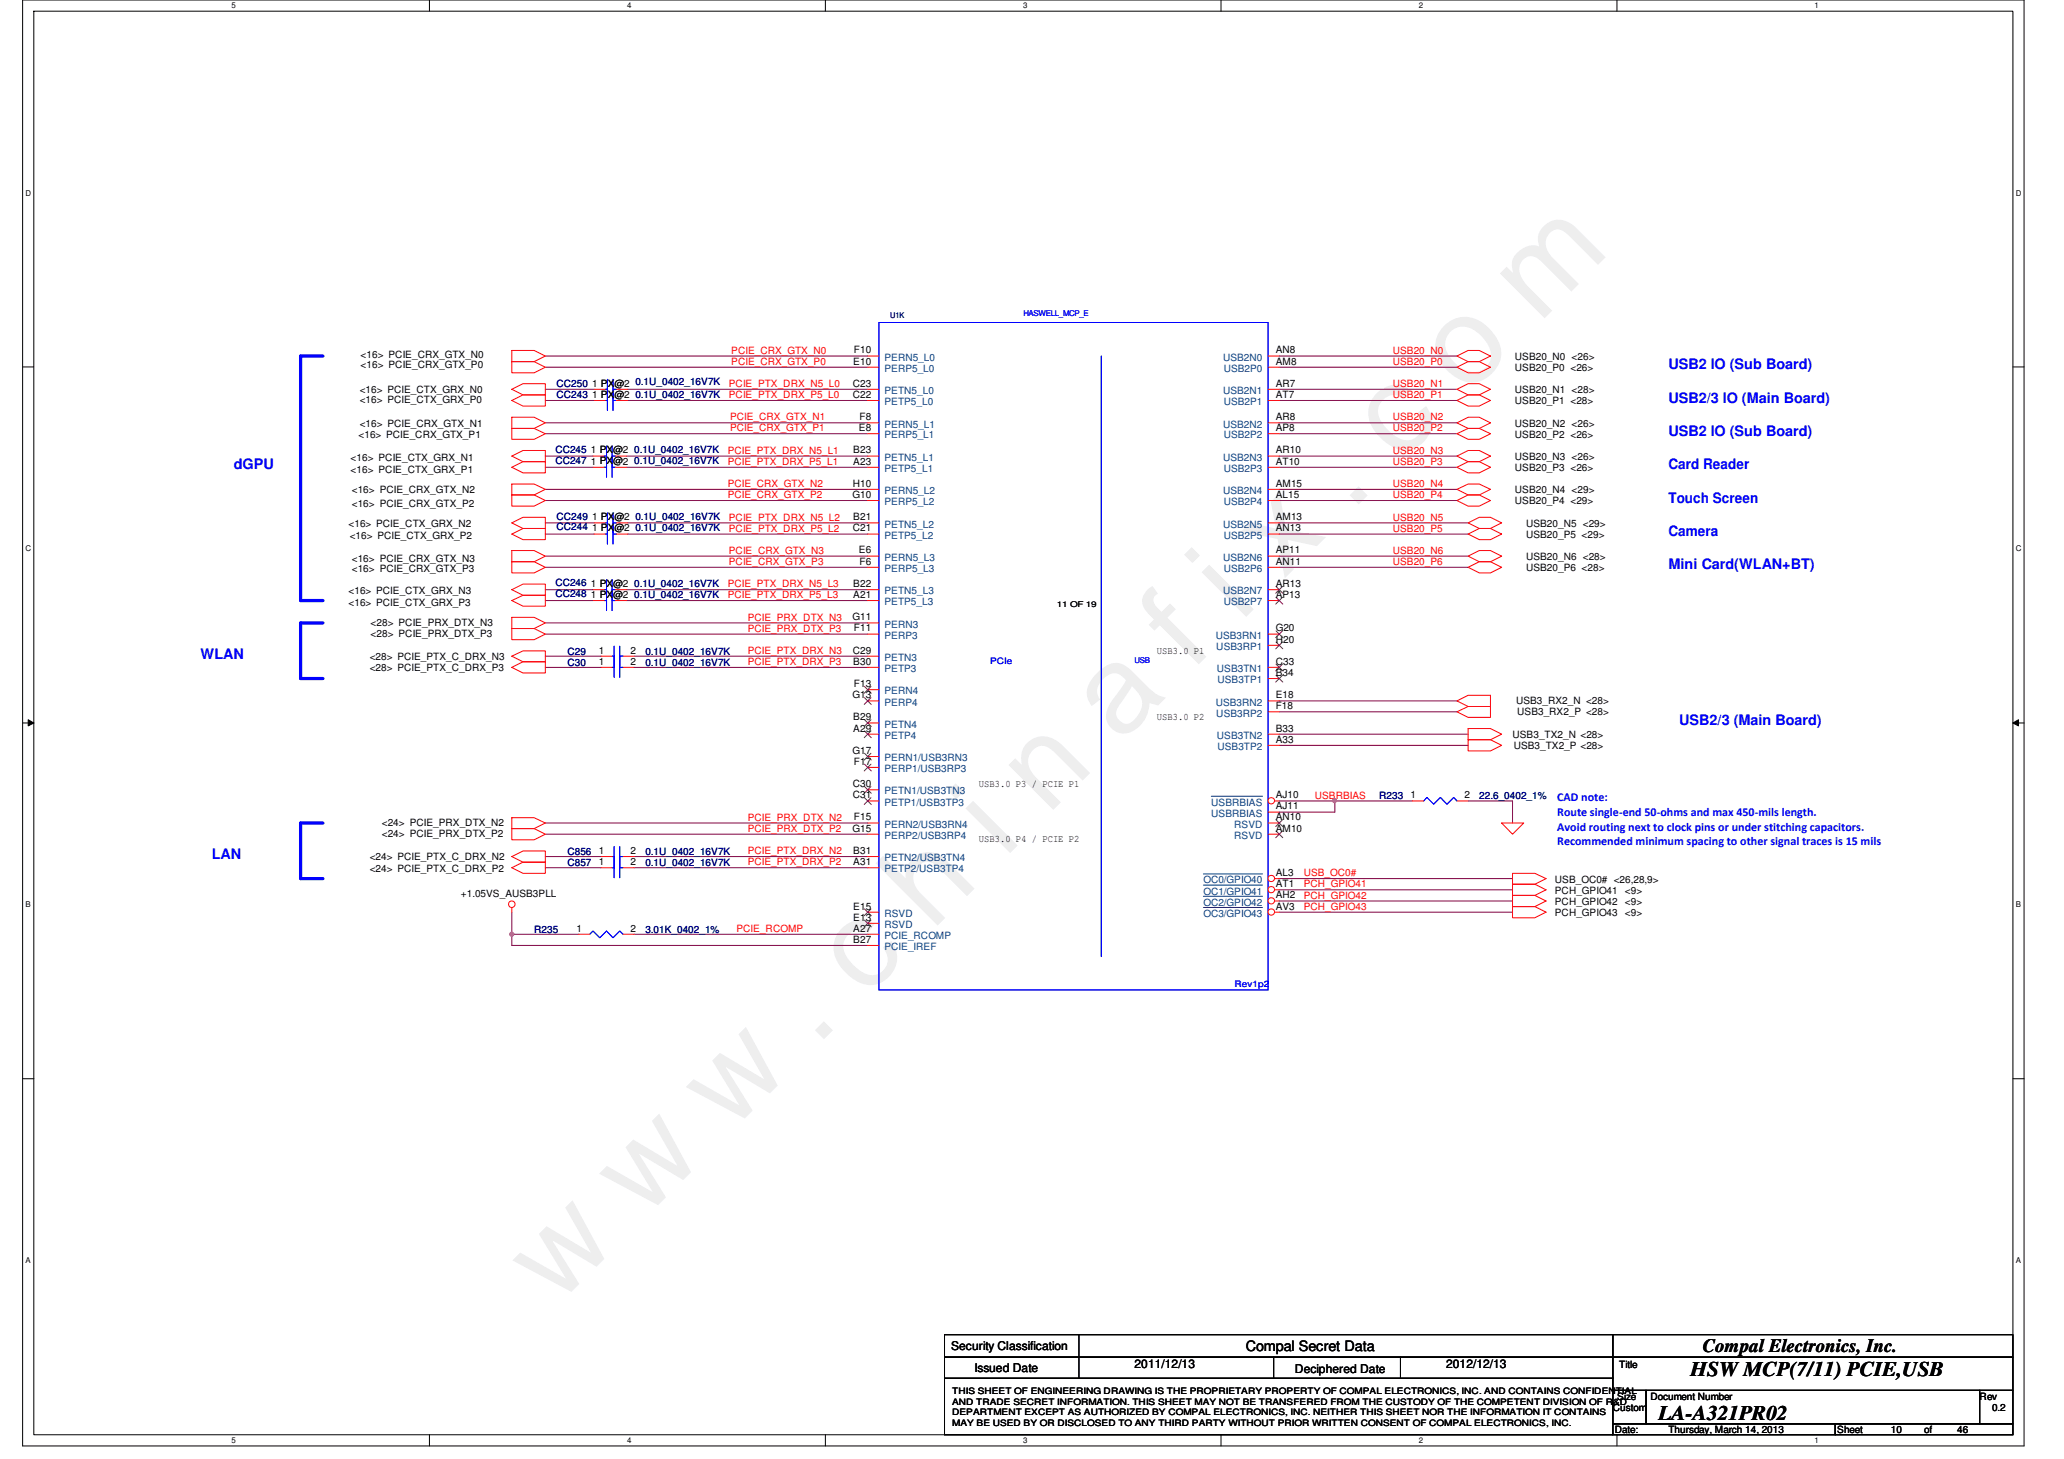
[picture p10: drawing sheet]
<svg xmlns="http://www.w3.org/2000/svg" width="297mm" height="210mm" viewBox="0 0 297 210" stroke-linecap="round" stroke-linejoin="round" font-family="sans-serif">
<defs><g id="words">
<text font-size="17.6" fill="#f0f" x="80.1" y="188" transform="rotate(-45 80.1 188)">w w w . c h i n a f i x . c o m</text>
<g font-size="3">
<text x="243.3" y="198">HSW MCP(7/11) PCIE,USB</text>
<text x="238.7" y="204.3">LA-A321PR02</text>
</g>
<text font-size="2.7" x="245.1" y="194.5">Compal Electronics, Inc.</text>
<g font-size="2.1" fill="#00f">
<text x="240.1" y="53.1">USB2 IO (Sub Board)</text>
<text x="240.1" y="57.9">USB2/3 IO (Main Board)</text>
<text x="240.1" y="62.7">USB2 IO (Sub Board)</text>
<text x="33.7" y="67.5">dGPU</text>
<text x="240.1" y="67.5">Card Reader</text>
<text x="240.1" y="77.1">Camera</text>
<text x="240.1" y="72.3">Touch Screen</text>
<text x="240.1" y="81.9">Mini Card(WLAN+BT)</text>
<text x="28.9" y="94.7">WLAN</text>
<text x="241.7" y="104.3">USB2/3 (Main Board)</text>
<text x="30.5" y="123.5">LAN</text>
</g>
<text font-size="2.1" x="179.3" y="194.4">Compal Secret Data</text>
<g font-size="1.7" fill="#00f">
<text x="224.1" y="115.3">CAD note:</text>
<text x="224.1" y="117.4">Route single-end 50-ohms and max 450-mils length.</text>
<text x="224.1" y="119.5">Avoid routing next to clock pins or under stitching capacitors.</text>
<text x="224.1" y="121.6">Recommended minimum spacing to other signal traces is 15 mils</text>
</g>
<g font-size="1.7">
<text x="136.9" y="194.3">Security Classification</text>
<text x="140.2" y="197.3">Issued Date</text>
<text x="163.3" y="196.8">2011/12/13</text>
<text x="186.3" y="197.5">Deciphered Date</text>
<text x="208.1" y="196.8">2012/12/13</text>
</g>
<g font-size="1.4">
<text x="51.9" y="52.9">&lt;16&gt; PCIE_CRX_GTX_P0</text>
<text x="51.9" y="51.4">&lt;16&gt; PCIE_CRX_GTX_N0</text>
<text x="122.8" y="52.5">E10</text>
<text x="122.9" y="50.8">F10</text>
<text x="183.6" y="50.8">AN8</text>
<text x="183.6" y="52.5">AM8</text>
<text x="218" y="53.4">USB20_P0 &lt;26&gt;</text>
<text x="218" y="51.8">USB20_N0 &lt;26&gt;</text>
<text x="51.8" y="58">&lt;16&gt; PCIE_CTX_GRX_P0</text>
<text x="51.8" y="56.6">&lt;16&gt; PCIE_CTX_GRX_N0</text>
<text x="85.2" y="55.6">1 PX@2</text>
<text x="85.2" y="57.2">1 PX@2</text>
<text x="122.7" y="57.2">C22</text>
<text x="122.7" y="55.6">C23</text>
<text x="183.6" y="55.6">AR7</text>
<text x="183.6" y="57.2">AT7</text>
<text x="218" y="58.2">USB20_P1 &lt;28&gt;</text>
<text x="218" y="56.6">USB20_N1 &lt;28&gt;</text>
<text x="51.6" y="63">&lt;16&gt; PCIE_CRX_GTX_P1</text>
<text x="51.8" y="61.4">&lt;16&gt; PCIE_CRX_GTX_N1</text>
<text x="85" y="65.2">1 PX@2</text>
<text x="122.8" y="65.2">B23</text>
<text x="123.6" y="62">E8</text>
<text x="123.7" y="60.5">F8</text>
<text x="183.6" y="60.5">AR8</text>
<text x="183.6" y="65.2">AR10</text>
<text x="183.6" y="62">AP8</text>
<text x="218" y="63">USB20_P2 &lt;26&gt;</text>
<text x="218" y="61.4">USB20_N2 &lt;26&gt;</text>
<text x="50.5" y="66.3">&lt;16&gt; PCIE_CTX_GRX_N1</text>
<text x="50.5" y="68.1">&lt;16&gt; PCIE_CTX_GRX_P1</text>
<text x="50.6" y="71">&lt;16&gt; PCIE_CRX_GTX_N2</text>
<text x="85" y="66.8">1 PX@2</text>
<text x="122.7" y="71.6">G10</text>
<text x="122.7" y="70">H10</text>
<text x="122.8" y="66.8">A23</text>
<text x="183.6" y="70">AM15</text>
<text x="183.6" y="66.8">AT10</text>
<text x="183.6" y="71.6">AL15</text>
<text x="218" y="67.8">USB20_P3 &lt;26&gt;</text>
<text x="218" y="66.2">USB20_N3 &lt;26&gt;</text>
<text x="218" y="71">USB20_N4 &lt;29&gt;</text>
<text x="50.2" y="75.8">&lt;16&gt; PCIE_CTX_GRX_N2</text>
<text x="50.3" y="77.5">&lt;16&gt; PCIE_CTX_GRX_P2</text>
<text x="50.6" y="72.9">&lt;16&gt; PCIE_CRX_GTX_P2</text>
<text x="85.2" y="74.8">1 PX@2</text>
<text x="85.2" y="76.5">1 PX@2</text>
<text x="122.7" y="76.5">C21</text>
<text x="122.8" y="74.8">B21</text>
<text x="183.6" y="74.8">AM13</text>
<text x="183.6" y="76.5">AN13</text>
<text x="218" y="72.6">USB20_P4 &lt;29&gt;</text>
<text x="219.6" y="77.4">USB20_P5 &lt;29&gt;</text>
<text x="219.6" y="75.8">USB20_N5 &lt;29&gt;</text>
<text x="50.6" y="82.3">&lt;16&gt; PCIE_CRX_GTX_P3</text>
<text x="50.6" y="80.9">&lt;16&gt; PCIE_CRX_GTX_N3</text>
<text x="123.6" y="79.6">E6</text>
<text x="123.7" y="81.2">F6</text>
<text x="183.6" y="79.6">AP11</text>
<text x="183.6" y="81.2">AN11</text>
<text x="219.6" y="82.2">USB20_P6 &lt;28&gt;</text>
<text x="219.6" y="80.6">USB20_N6 &lt;28&gt;</text>
<text x="50.2" y="87.1">&lt;16&gt; PCIE_CTX_GRX_P3</text>
<text x="50.2" y="85.4">&lt;16&gt; PCIE_CTX_GRX_N3</text>
<text x="85" y="84.5">1 PX@2</text>
<text x="85" y="86">1 PX@2</text>
<text x="122.7" y="89.2">G11</text>
<text x="122.8" y="84.5">B22</text>
<text x="122.8" y="86">A21</text>
<text x="183.6" y="84.5">AR13</text>
<text x="183.6" y="86">AP13</text>
<text x="53.2" y="95">&lt;28&gt; PCIE_PTX_C_DRX_N3</text>
<text x="53.3" y="91.6">&lt;28&gt; PCIE_PRX_DTX_P3</text>
<text x="53.3" y="90">&lt;28&gt; PCIE_PRX_DTX_N3</text>
<text x="86.2" y="94">1</text>
<text x="86.2" y="95.6">1</text>
<text x="90.8" y="94">2</text>
<text x="90.8" y="95.6">2</text>
<text x="122.7" y="94">C29</text>
<text x="122.8" y="95.6">B30</text>
<text x="122.9" y="90.8">F11</text>
<text x="166.5" y="94">USB3.0 P1</text>
<text x="183.6" y="90.8">G20</text>
<text x="183.6" y="92.5">H20</text>
<text x="183.6" y="95.6">C33</text>
<text x="53.2" y="96.6">&lt;28&gt; PCIE_PTX_C_DRX_P3</text>
<text x="122.7" y="100.5">G13</text>
<text x="122.9" y="98.8">F13</text>
<text x="183.6" y="100.5">E18</text>
<text x="183.6" y="97.2">B34</text>
<text x="218.2" y="101.2">USB3_RX2_N &lt;28&gt;</text>
<text x="122.8" y="105.2">A29</text>
<text x="122.8" y="103.6">B29</text>
<text x="166.5" y="103.6">USB3.0 P2</text>
<text x="183.6" y="102">F18</text>
<text x="183.6" y="105.2">B33</text>
<text x="183.6" y="106.8">A33</text>
<text x="217.7" y="106.2">USB3_TX2_N &lt;28&gt;</text>
<text x="217.8" y="107.8">USB3_TX2_P &lt;28&gt;</text>
<text x="218.4" y="102.8">USB3_RX2_P &lt;28&gt;</text>
<text x="122.7" y="108.5">G17</text>
<text x="122.7" y="113.2">C30</text>
<text x="122.9" y="110">F17</text>
<text x="140.9" y="113.2">USB3.0 P3 / PCIE P1</text>
<text x="54.9" y="118.8">&lt;24&gt; PCIE_PRX_DTX_N2</text>
<text x="122.7" y="119.6">G15</text>
<text x="122.7" y="114.9">C31</text>
<text x="122.9" y="118">F15</text>
<text x="183.6" y="116.5">AJ11</text>
<text x="183.6" y="118">AN10</text>
<text x="183.6" y="119.6">AM10</text>
<text x="183.6" y="114.9">AJ10</text>
<text x="203" y="114.9">1</text>
<text x="210.8" y="114.9">2</text>
<text x="53.2" y="125.4">&lt;24&gt; PCIE_PTX_C_DRX_P2</text>
<text x="53.2" y="123.8">&lt;24&gt; PCIE_PTX_C_DRX_N2</text>
<text x="54.9" y="120.4">&lt;24&gt; PCIE_PRX_DTX_P2</text>
<text x="86.2" y="124.5">1</text>
<text x="86.2" y="122.9">1</text>
<text x="90.8" y="124.5">2</text>
<text x="90.8" y="122.9">2</text>
<text x="122.8" y="122.9">B31</text>
<text x="122.8" y="124.5">A31</text>
<text x="140.9" y="121.2">USB3.0 P4 / PCIE P2</text>
<text x="66.3" y="129.1">+1.05VS_AUSB3PLL</text>
<text x="122.8" y="130.9">E15</text>
<text x="183.6" y="130.9">AV3</text>
<text x="183.6" y="129.2">AH2</text>
<text x="183.6" y="127.6">AT1</text>
<text x="183.6" y="126">AL3</text>
<text x="223.8" y="127">USB_OC0# &lt;26,28,9&gt;</text>
<text x="223.8" y="131.8">PCH_GPIO43</text>
<text x="223.8" y="128.6">PCH_GPIO41</text>
<text x="223.8" y="130.2">PCH_GPIO42</text>
<text x="233.8" y="131.8">&lt;9&gt;</text>
<text x="233.8" y="128.6">&lt;9&gt;</text>
<text x="233.8" y="130.2">&lt;9&gt;</text>
<text x="83" y="134">1</text>
<text x="90.8" y="134">2</text>
<text x="122.8" y="134">A27</text>
<text x="122.8" y="135.6">B27</text>
<text x="122.8" y="132.5">E13</text>
<text x="233" y="196.8">Title</text>
<text x="232.1" y="203">Custom</text>
<text x="232.7" y="201.4">Size</text>
<text x="237.5" y="201.4">Document Number</text>
<text x="284.9" y="201.4">Rev</text>
<text x="286.7" y="203">0.2</text>
<text x="232.4" y="206.2">Date:</text>
<text x="240.1" y="206.2">Thursday, March 14, 2013</text>
<text x="264.4" y="206.2">Sheet</text>
<text x="272.1" y="206.2">10</text>
<text x="276.9" y="206.2">of</text>
<text x="281.7" y="206.2">46</text>
</g>
<g font-size="1.4" fill="#f00">
<text x="105.2" y="50.9">PCIE_CRX_GTX_N0</text>
<text x="105.2" y="52.5">PCIE_CRX_GTX_P0</text>
<text x="200.4" y="50.9">USB20_N0</text>
<text x="200.4" y="52.5">USB20_P0</text>
<text x="104.9" y="55.7">PCIE_PTX_DRX_N5_L0</text>
<text x="104.9" y="57.3">PCIE_PTX_DRX_P5_L0</text>
<text x="200.4" y="55.7">USB20_N1</text>
<text x="200.4" y="57.3">USB20_P1</text>
<text x="104.7" y="65.3">PCIE_PTX_DRX_N5_L1</text>
<text x="105.1" y="60.5">PCIE_CRX_GTX_N1</text>
<text x="105.1" y="62.1">PCIE_CRX_GTX_P1</text>
<text x="200.4" y="60.5">USB20_N2</text>
<text x="200.4" y="65.3">USB20_N3</text>
<text x="200.4" y="62.1">USB20_P2</text>
<text x="104.7" y="66.9">PCIE_PTX_DRX_P5_L1</text>
<text x="104.7" y="70.1">PCIE_CRX_GTX_N2</text>
<text x="104.7" y="71.7">PCIE_CRX_GTX_P2</text>
<text x="200.4" y="66.9">USB20_P3</text>
<text x="200.4" y="70.1">USB20_N4</text>
<text x="200.4" y="71.7">USB20_P4</text>
<text x="104.9" y="74.9">PCIE_PTX_DRX_N5_L2</text>
<text x="104.9" y="76.5">PCIE_PTX_DRX_P5_L2</text>
<text x="200.4" y="74.9">USB20_N5</text>
<text x="200.4" y="76.5">USB20_P5</text>
<text x="104.9" y="79.7">PCIE_CRX_GTX_N3</text>
<text x="104.9" y="81.3">PCIE_CRX_GTX_P3</text>
<text x="200.4" y="79.7">USB20_N6</text>
<text x="200.4" y="81.3">USB20_P6</text>
<text x="104.7" y="84.5">PCIE_PTX_DRX_N5_L3</text>
<text x="104.7" y="86.1">PCIE_PTX_DRX_P5_L3</text>
<text x="107.6" y="89.3">PCIE_PRX_DTX_N3</text>
<text x="107.6" y="95.7">PCIE_PTX_DRX_P3</text>
<text x="107.6" y="94.1">PCIE_PTX_DRX_N3</text>
<text x="107.6" y="90.9">PCIE_PRX_DTX_P3</text>
<text x="107.6" y="119.7">PCIE_PRX_DTX_P2</text>
<text x="107.6" y="118.1">PCIE_PRX_DTX_N2</text>
<text x="189.2" y="114.9">USBRBIAS</text>
<text x="107.6" y="122.9">PCIE_PTX_DRX_N2</text>
<text x="107.6" y="124.5">PCIE_PTX_DRX_P2</text>
<text x="187.6" y="129.3">PCH_GPIO42</text>
<text x="187.6" y="127.7">PCH_GPIO41</text>
<text x="187.6" y="130.9">PCH_GPIO43</text>
<text x="187.6" y="126.1">USB_OC0#</text>
<text x="106" y="134.1">PCIE_RCOMP</text>
</g>
<g font-size="1.4" fill="#004080">
<text x="127.3" y="53.5">PERP5_L0</text>
<text x="127.3" y="51.9">PERN5_L0</text>
<text x="176" y="51.9">USB2N0</text>
<text x="176.1" y="53.5">USB2P0</text>
<text x="127.3" y="58.3">PETP5_L0</text>
<text x="127.3" y="56.7">PETN5_L0</text>
<text x="176" y="56.7">USB2N1</text>
<text x="176.1" y="58.3">USB2P1</text>
<text x="127.3" y="61.5">PERN5_L1</text>
<text x="127.3" y="63.1">PERP5_L1</text>
<text x="176" y="61.5">USB2N2</text>
<text x="176.1" y="63.1">USB2P2</text>
<text x="127.3" y="71.1">PERN5_L2</text>
<text x="127.3" y="67.9">PETP5_L1</text>
<text x="127.3" y="66.3">PETN5_L1</text>
<text x="176" y="66.3">USB2N3</text>
<text x="176" y="71.1">USB2N4</text>
<text x="176.1" y="67.9">USB2P3</text>
<text x="127.3" y="77.5">PETP5_L2</text>
<text x="127.3" y="72.7">PERP5_L2</text>
<text x="127.3" y="75.9">PETN5_L2</text>
<text x="176" y="75.9">USB2N5</text>
<text x="176.1" y="72.7">USB2P4</text>
<text x="176.1" y="77.5">USB2P5</text>
<text x="127.3" y="82.3">PERP5_L3</text>
<text x="127.3" y="80.7">PERN5_L3</text>
<text x="176" y="80.7">USB2N6</text>
<text x="176.1" y="82.3">USB2P6</text>
<text x="127.3" y="85.5">PETN5_L3</text>
<text x="127.3" y="87.1">PETP5_L3</text>
<text x="176" y="85.5">USB2N7</text>
<text x="176.1" y="87.1">USB2P7</text>
<text x="127.3" y="91.9">PERP3</text>
<text x="127.3" y="95.1">PETN3</text>
<text x="127.3" y="90.3">PERN3</text>
<text x="175" y="91.9">USB3RN1</text>
<text x="175" y="93.5">USB3RP1</text>
<text x="127.3" y="96.7">PETP3</text>
<text x="127.3" y="99.9">PERN4</text>
<text x="127.3" y="101.5">PERP4</text>
<text x="175" y="101.5">USB3RN2</text>
<text x="175.1" y="96.7">USB3TN1</text>
<text x="175.2" y="98.3">USB3TP1</text>
<text x="127.3" y="106.3">PETP4</text>
<text x="127.3" y="104.7">PETN4</text>
<text x="175" y="103.1">USB3RP2</text>
<text x="175.1" y="106.3">USB3TN2</text>
<text x="175.2" y="107.9">USB3TP2</text>
<text x="127.3" y="111.1">PERP1/USB3RP3</text>
<text x="127.3" y="109.5">PERN1/USB3RN3</text>
<text x="127.3" y="114.3">PETN1/USB3TN3</text>
<text x="127.3" y="115.9">PETP1/USB3TP3</text>
<text x="127.3" y="119.1">PERN2/USB3RN4</text>
<text x="174.3" y="117.5">USBRBIAS</text>
<text x="174.3" y="115.9">USBRBIAS</text>
<text x="177.6" y="119.1">RSVD</text>
<text x="127.3" y="123.9">PETN2/USB3TN4</text>
<text x="127.3" y="120.7">PERP2/USB3RP4</text>
<text x="127.3" y="125.5">PETP2/USB3TP4</text>
<text x="177.6" y="120.7">RSVD</text>
<text x="127.3" y="131.9">RSVD</text>
<text x="173.2" y="131.9">OC3/GPIO43</text>
<text x="173.2" y="130.3">OC2/GPIO42</text>
<text x="173.2" y="128.7">OC1/GPIO41</text>
<text x="173.2" y="127.1">OC0/GPIO40</text>
<text x="127.3" y="135.1">PCIE_RCOMP</text>
<text x="127.3" y="136.7">PCIE_IREF</text>
<text x="127.3" y="133.5">RSVD</text>
</g>
<g font-size="1.4" fill="#000080">
<text x="80.1" y="55.6">CC250</text>
<text x="80.1" y="57.2">CC243</text>
<text x="91.4" y="57.2">0.1U_0402_16V7K</text>
<text x="91.4" y="55.5">0.1U_0402_16V7K</text>
<text x="79.9" y="65.2">CC245</text>
<text x="91.3" y="65.2">0.1U_0402_16V7K</text>
<text x="79.9" y="66.8">CC247</text>
<text x="91.3" y="66.8">0.1U_0402_16V7K</text>
<text x="80.1" y="74.8">CC249</text>
<text x="80.1" y="76.2">CC244</text>
<text x="91.4" y="74.8">0.1U_0402_16V7K</text>
<text x="91.4" y="76.4">0.1U_0402_16V7K</text>
<text x="79.9" y="84.2">CC246</text>
<text x="79.9" y="85.9">CC248</text>
<text x="91.3" y="84.4">0.1U_0402_16V7K</text>
<text x="91.3" y="86">0.1U_0402_16V7K</text>
<text x="81.7" y="94.2">C29</text>
<text x="81.7" y="95.8">C30</text>
<text x="92.9" y="94.2">0.1U_0402_16V7K</text>
<text x="92.9" y="95.8">0.1U_0402_16V7K</text>
<text x="198.5" y="115">R233</text>
<text x="212.9" y="115">22.6_0402_1%</text>
<text x="81.7" y="124.6">C857</text>
<text x="81.7" y="123">C856</text>
<text x="92.9" y="124.6">0.1U_0402_16V7K</text>
<text x="92.9" y="123">0.1U_0402_16V7K</text>
<text x="76.9" y="134.2">R235</text>
<text x="92.9" y="134.2">3.01K_0402_1%</text>
</g>
<g font-size="1.3" fill="#00f">
<text x="142.5" y="95.6">PCIe</text>
<text x="177.7" y="142">Rev1p2</text>
</g>
<g font-size="1.3">
<text x="137" y="200.6">THIS SHEET OF ENGINEERING DRAWING IS THE PROPRIETARY PROPERTY OF COMPAL ELECTRONICS, INC. AND CONTAINS CONFIDENTIAL</text>
<text x="137" y="202.1">AND TRADE SECRET INFORMATION. THIS SHEET MAY NOT BE TRANSFERED FROM THE CUSTODY OF THE COMPETENT DIVISION OF R&amp;D</text>
<text x="137" y="203.6">DEPARTMENT EXCEPT AS AUTHORIZED BY COMPAL ELECTRONICS, INC. NEITHER THIS SHEET NOR THE INFORMATION IT CONTAINS</text>
<text x="137" y="205.1">MAY BE USED BY OR DISCLOSED TO ANY THIRD PARTY WITHOUT PRIOR WRITTEN CONSENT OF COMPAL ELECTRONICS, INC.</text>
</g>
<g font-size="1.1">
<text x="33.3" y="1.1">5</text>
<text x="90.3" y="1.1">4</text>
<text x="147.2" y="1.1">3</text>
<text x="204.2" y="1.1">2</text>
<text x="261.2" y="1.1">1</text>
<text x="3.7" y="28.2">D</text>
<text x="290.1" y="28.2">D</text>
<text x="3.7" y="79.3">C</text>
<text x="290.1" y="79.3">C</text>
<text x="152.1" y="87.4">11 OF 19</text>
<text x="3.7" y="130.6">B</text>
<text x="290.1" y="130.6">B</text>
<text x="3.7" y="181.7">A</text>
<text x="290.1" y="181.7">A</text>
<text x="33.3" y="207.6">5</text>
<text x="90.3" y="207.6">4</text>
<text x="147.2" y="207.6">3</text>
<text x="204.2" y="207.6">2</text>
<text x="261.2" y="207.6">1</text>
</g>
<text font-size="1.1" fill="#000080" x="128.1" y="45.8">U1K</text>
<g font-size="1.1" fill="#00f">
<text x="147.3" y="45.5">HASWELL_MCP_E</text>
<text x="163.3" y="95.4">USB</text>
</g>
</g></defs>
<path d="M3.3 0h288v208h-288zM4.9 1.6h284.8v204.8h-284.8z" fill="none" stroke="#000" stroke-width=".14"/>
<g fill="#fff">
<path d="M33.3 .2h.6v1.2h-.6z"/>
<path d="M33.3 206.6h.6v1.2h-.6z"/>
</g>
<path d="M61.8 0v1.6M61.8 206.4v1.6" fill="none" stroke="#000" stroke-width=".14"/>
<g fill="#fff">
<path d="M90.3 .2h.5v1.2h-.5z"/>
<path d="M90.3 206.6h.5v1.2h-.5z"/>
</g>
<path d="M118.8 0v1.6M118.8 206.4v1.6" fill="none" stroke="#000" stroke-width=".14"/>
<g fill="#fff">
<path d="M147.2 .2h.6v1.2h-.6z"/>
<path d="M147.2 206.6h.6v1.2h-.6z"/>
</g>
<path d="M175.7 0v1.6M175.7 206.4v1.6" fill="none" stroke="#000" stroke-width=".14"/>
<g fill="#fff">
<path d="M204.2 .2h.6v1.2h-.6z"/>
<path d="M204.2 206.6h.6v1.2h-.6z"/>
</g>
<path d="M232.7 0v1.6M232.7 206.4v1.6" fill="none" stroke="#000" stroke-width=".14"/>
<g fill="#fff">
<path d="M261.2 .2h.5v1.2h-.5z"/>
<path d="M261.2 206.6h.5v1.2h-.5z"/>
<path d="M3.7 27.2h.7v1.2h-.7z"/>
<path d="M290.1 27.2h.8v1.2h-.8z"/>
<path d="M3.7 78.4h.7v1.1h-.7z"/>
<path d="M290.1 78.4h.8v1.1h-.8z"/>
</g>
<path d="M3.3 52.8h1.6M289.7 52.8h1.6" fill="none" stroke="#000" stroke-width=".14"/>
<g fill="#fff">
<path d="M3.7 129.6h.7v1.2h-.7z"/>
<path d="M290.1 129.6h.7v1.2h-.7z"/>
</g>
<path d="M3.3 104h1.6M4.1 103.5l.8 .5-.8 .4zM289.7 104l.8-.5v.9zM289.7 104h1.6" fill="none" stroke="#000" stroke-width=".14"/>
<path d="M4.1 103.5l.8 .5-.8 .4zM289.7 104l.8-.5v.9z" fill="#000"/>
<g fill="#fff">
<path d="M3.7 180.8h.7v1.1h-.7z"/>
<path d="M290.1 180.8h.7v1.1h-.7z"/>
</g>
<g fill="none" stroke="#000" stroke-width=".14">
<path d="M3.3 155.2h1.6M289.7 155.2h1.6M135.9 192h96.2v3.2h-96.2zM135.9 195.2h96.2v3.1h-96.2zM135.9 198.3h96.2v8.1h-96.2zM155.3 192v6.3M183.3 195.2v3.1M201.5 195.2v3.1M232.1 192h57.6v3.2h-57.6zM232.1 195.2h57.6v4.8h-57.6zM232.1 200h4.8v4.9h-4.8zM232.1 204.9h32v1.5h-32z"/>
<path d="M236.9 200h48v4.9h-48zM264.1 204.9h25.6v1.5h-25.6zM284.9 200h4.8v4.9h-4.8z"/>
</g>
<path d="M46.5 51.2h-3.2v35.2h3.2M46.5 89.6h-3.2v8h3.2M46.5 118.4h-3.2v8h3.2" fill="none" stroke="#00f" stroke-width=".47"/>
<g fill="none" stroke="#800040" stroke-width=".14">
<path d="M78.5 51.2h46.4M78.5 52.8h46.4M90.3 56h34.6M90.3 57.6h34.6M78.5 60.8h46.4M78.5 62.4h46.4M78.5 70.4h46.4M78.5 72h46.4M90.2 65.6h34.7M90.2 67.2h34.7M90.3 75.2h34.6M90.3 76.8h34.6"/>
<path d="M78.5 89.6h46.4M78.5 91.2h46.4M78.5 80h46.4M78.5 81.6h46.4M90.2 84.8h34.7M90.2 86.4h34.7M91.3 96h33.6M91.3 94.4h33.6M78.5 118.4h46.4M73.7 136h51.2M78.5 120h46.4M91.3 134.4h33.6"/>
<path d="M91.3 123.2h33.6M91.3 124.8h33.6M184.1 129.6h33.6M184.1 128h33.6M184.1 131.2h33.6M184.1 126.4h33.6"/>
</g>
<path d="M126.5 46.4h56v96h-56zM158.5 51.2v86.4" fill="none" stroke="#00f" stroke-width=".14"/>
<use href="#words"/>
</svg>
